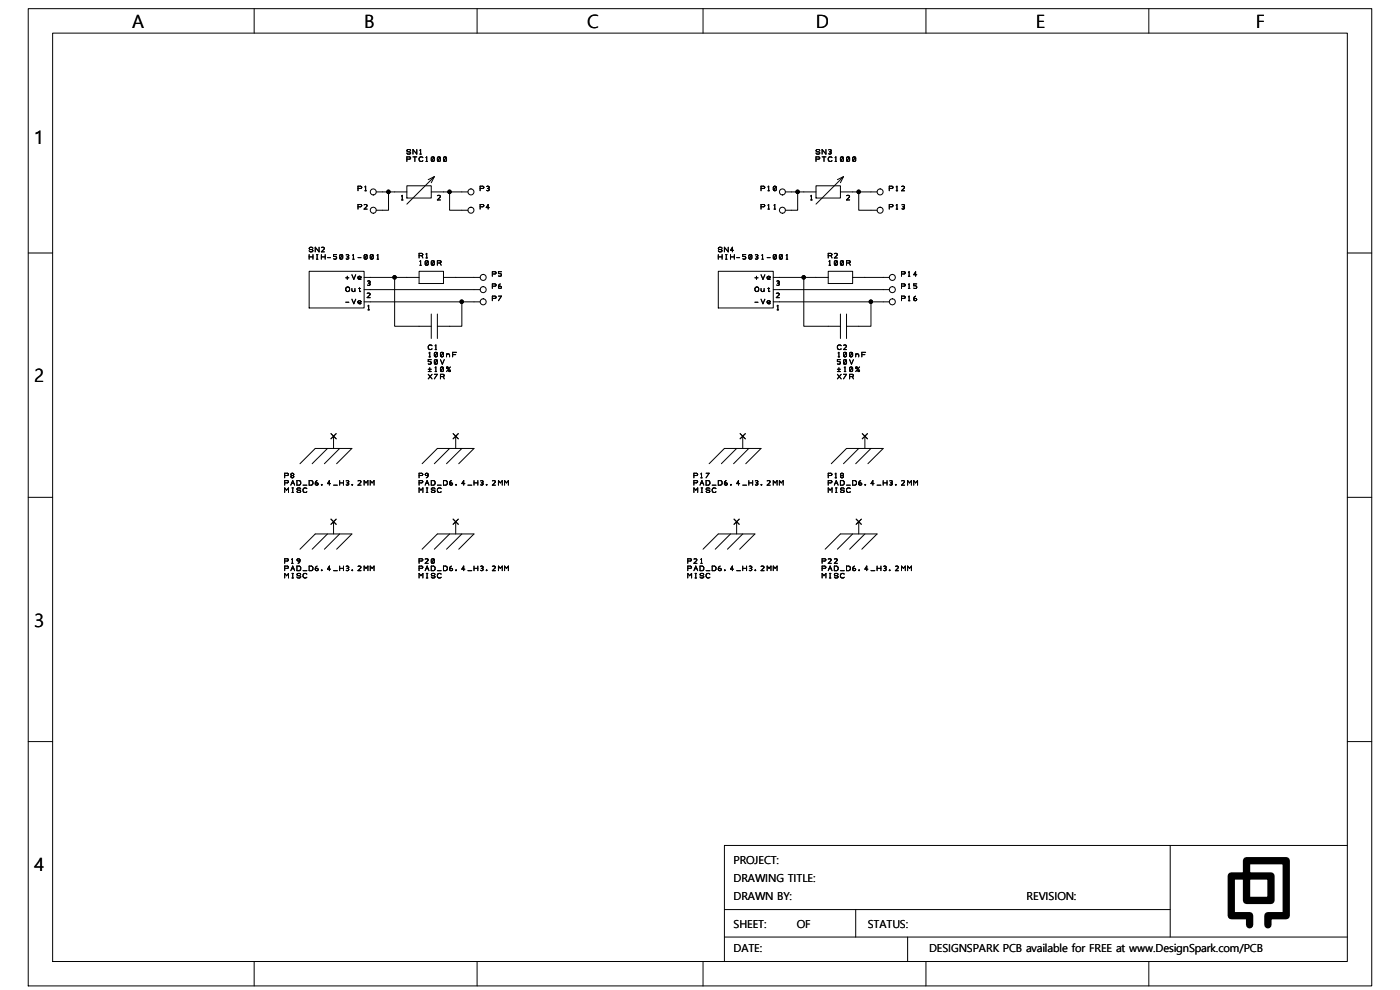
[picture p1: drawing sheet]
<svg xmlns="http://www.w3.org/2000/svg" width="297mm" height="210mm" viewBox="0 0 297 210" stroke-linecap="round" stroke-linejoin="round" font-family="sans-serif">
<defs><g id="words">
<g font-size="3.9">
<text x="28" y="5.9">A</text>
<text x="77.3" y="5.9">B</text>
<text x="124.5" y="5.9">C</text>
<text x="173.1" y="5.9">D</text>
<text x="219.8" y="5.9">E</text>
<text x="266.4" y="5.9">F</text>
<text x="7.3" y="30.6">1</text>
<text x="7.3" y="81.1">2</text>
<text x="7.3" y="132.9">3</text>
<text x="7.3" y="184.7">4</text>
</g>
<g font-size="2.3">
<text x="155.6" y="183.2">PROJECT:</text>
<text x="155.6" y="187.1">DRAWING TITLE:</text>
<text x="155.6" y="191">DRAWN BY:</text>
<text x="217.8" y="191">REVISION:</text>
<text x="155.6" y="196.8">SHEET:</text>
<text x="169" y="196.8">OF</text>
<text x="184.1" y="196.8">STATUS:</text>
<text x="155.6" y="202">DATE:</text>
<text x="197.1" y="202">DESIGNSPARK PCB available for FREE at www.DesignSpark.com/PCB</text>
</g>
</g></defs>
<g fill="#000" stroke="#000" stroke-width=".21">
<circle cx="82.4" cy="40.7" r=".37"/>
<circle cx="83.7" cy="58.8" r=".37"/>
<circle cx="95.4" cy="40.7" r=".37"/>
<circle cx="169.2" cy="40.7" r=".37"/>
<circle cx="170.5" cy="58.8" r=".37"/>
<circle cx="182.2" cy="40.7" r=".37"/>
<circle cx="97.9" cy="64" r=".37"/>
<circle cx="184.8" cy="64" r=".37"/>
</g>
<g fill="none" stroke="#000" stroke-width=".21">
<path d="M6 1.8h285v207.4h-285zM11.2 7h274.6v197h-274.6zM53.9 1.8v5.2M101.2 1.8v5.2M149.1 1.8v5.2M196.4 1.8v5.2M243.7 1.8v5.2M75.9 40h.6l.3-.3-.3-.2h-.6v1M77.4 39.7l.2-.2v1M86.3 39.4h5.2v2.6h-5.2zM86.3 33.8h.6l.2-.3-.2-.2h-.6v1M87.1 32l-.2-.3h-.3l-.3 .3 .3 .2 .4 .1v.3l-.4 .1-.3-.2"/>
<path d="M87.6 33.3h.8M88 33.3v1M88.4 31.7v1l-.8-1v1M89.1 32.7h.3M89.1 31.9l.1-.2v1M89.7 33.4l-.5-.1-.3 .3 .2 .6 .4 .1 .2-.2M90.4 34.3h.3M90.4 33.4l.1-.1v1M92.1 33.4a.34 .34 0 0 0-.6 .1l.1 .7M92.1 33.4v.6a.34 .34 0 0 1-.5 .2M92.1 33.4l-.5 .8M92.1 37.5l-5.8 5.8"/>
<path d="M92.1 37.5l-1.3 .6M92.1 37.5l-.6 1.3M93.4 33.4a.34 .34 0 0 0-.6 .1l.1 .7M93.4 33.4v.6a.34 .34 0 0 1-.5 .2M93.4 33.4l-.5 .8M94.7 33.4a.34 .34 0 0 0-.6 .1l.1 .7M94.7 33.4v.6a.34 .34 0 0 1-.5 .2M94.7 33.4l-.5 .8M101.9 40h.5l.3-.3-.3-.2h-.5v1M103.2 39.6a.35 .35 0 0 1 .6 .1l-.2 .3M103.4 40h.2M103.6 40l.2 .2a.35 .35 0 0 1-.6 .2"/>
<path d="M161.5 40h.5l.3-.3-.3-.2h-.5v1M162.9 39.7l.2-.2v1M164.6 39.6a.34 .34 0 0 0-.6 .1l.1 .7M164.6 39.6l.1 .6a.35 .35 0 0 1-.6 .2M164.6 39.6l-.5 .8M173.1 39.4h5.2v2.6h-5.2zM173.1 33.8h.6l.2-.3-.2-.2h-.6v1M173.9 32l-.2-.3h-.3l-.3 .3 .3 .2 .4 .1v.3l-.4 .1-.3-.2M174.4 33.3h.8M174.8 33.3v1M175.2 31.7v1l-.8-1v1M175.8 31.8a.34 .34 0 0 1 .6 .2l-.3 .2"/>
<path d="M176 32.2h.1M176.1 32.2l.3 .3a.34 .34 0 0 1-.6 .1M176.5 33.4l-.5-.1-.3 .3 .2 .6 .4 .1 .2-.2M177.2 34.3h.3M177.2 33.4l.1-.1v1M178.9 33.4a.35 .35 0 0 0-.6 .1l.1 .7M178.9 33.4v.6a.34 .34 0 0 1-.5 .2M178.9 33.4l-.5 .8M178.9 37.5l-5.8 5.8M178.9 37.5l-1.2 .6M178.9 37.5l-.6 1.3M180.2 33.4a.34 .34 0 0 0-.6 .1l.1 .7"/>
<path d="M180.2 33.4v.6a.34 .34 0 0 1-.5 .2M180.2 33.4l-.5 .8M181.5 33.4a.34 .34 0 0 0-.6 .1l.1 .7M181.5 33.4v.6a.34 .34 0 0 1-.5 .2M181.5 33.4l-.5 .8M188.7 40h.5l.3-.3-.3-.2h-.5v1M190.1 39.7l.2-.2v1M191.3 39.6l.4-.1 .2 .2-.6 .8h.6M6 53.7h5.2M65.6 57.6h11.6v7.7h-11.6zM65.6 54v1M65.6 54.5h.8"/>
<path d="M66.4 52.7l-.2-.2h-.4l-.2 .2 .2 .2 .5 .1v.3l-.5 .1-.2-.2M66.4 54v1M67.1 55h.3M67.1 54h.3M67.3 54v1M67.7 52.5v.9l-.8-.9v.9M68.2 52.5h.4l.2 .2-.6 .7h.6M68.2 54.5h.8M68.2 54v1M69 54v1M69.5 54.7h.6M71.4 54h-.6v.4h.4l.2 .3-.2 .3-.4-.1"/>
<path d="M72.6 54.1l.1 .6a.34 .34 0 0 1-.6 .2M72.6 54.1a.34 .34 0 0 0-.5 .2v.6M72.6 54.1l-.5 .8M73.4 58.9h.6M73.4 54.1a.35 .35 0 0 1 .6 .2l-.2 .2M73.6 54.5h.2M73.7 58.6v.7M73.8 54.5l.2 .2a.34 .34 0 0 1-.6 .2M74.7 58.3l.4 1 .4-1M74.8 55h.3M74.8 54.2l.2-.2v1M75.9 43.9h.6l.3-.3-.3-.2h-.6v1"/>
<path d="M75.9 58.8l.3 .2 .3-.1 .1-.1-.2-.2-.5 .2v.2l.3 .3 .4-.1M75.9 54.7h.7M77.2 43.5l.4-.1 .3 .2-.7 .8h.7M77.2 58.8h11.7M77.4 40.5h.3M77.8 54.1l.1 .6a.34 .34 0 0 1-.6 .2M77.8 54.1a.34 .34 0 0 0-.6 .2l.1 .6M77.8 54.1l-.5 .8M78 59.7a.35 .35 0 0 1 .5 .1l-.2 .3M79.1 54.1l.1 .6a.34 .34 0 0 1-.6 .2M79.1 54.1a.34 .34 0 0 0-.6 .2l.1 .6M79.1 54.1l-.5 .8"/>
<path d="M79.8 40.7h6.5M80 55h.3M80 54.2l.2-.2v1M82.4 40.7v3.9h-2.6M83.7 58.8v10.4h7.8M85.2 42.4h.3M85.2 41.6l.1-.2v1M88.9 57.6h5.2v2.5h-5.2zM88.9 54.2h.6M89.1 55.5l.1-.2v1M89.1 56.3h.3M89.5 54.2l.2-.2-.1-.2-.7-.1v1"/>
<path d="M89.5 54.2l.2 .5M90.4 53.9l.1-.2v1M90.4 54.7h.3M90.8 55.4v.6a.35 .35 0 0 1-.5 .2M90.8 55.4a.35 .35 0 0 0-.6 .1l.1 .7M90.8 55.4l-.5 .8M91.5 40.7h7.8M92.1 55.4v.6a.35 .35 0 0 1-.5 .2M92.1 55.4a.34 .34 0 0 0-.6 .1l.1 .7M92.1 55.4l-.5 .8M92.8 41.5l.4-.1 .2 .3-.6 .7h.6M92.8 55.8h.6"/>
<path d="M93.4 55.8l.2-.3-.1-.1-.7-.1v1M93.4 55.8l.2 .5M94.1 58.8h7.8M95.4 40.7v3.9h3.9M101.9 43.9h.5l.3-.3-.3-.2h-.5v1M103.8 44h-.6l.4-.6v1M104.5 58.1h.5l.3-.2-.3-.3h-.5v1M106.4 57.6h-.7v.4h.4l.3 .3-.3 .3-.4-.1M152.4 57.6h11.6v7.7h-11.6zM152.4 54.5h.8M152.4 54v1M153.2 52.7l-.2-.2h-.4l-.2 .2 .2 .2 .5 .1v.3l-.5 .1-.2-.2"/>
<path d="M153.2 54v1M153.9 55h.3M153.9 54h.3M154.1 54v1M154.5 52.5v.9l-.8-.9v.9M155 54.5h.8M155 54v1M155.6 53.1h-.6l.4-.6v.9M155.8 54v1M156.3 54.7h.6M158.2 54h-.6v.4h.4l.2 .3-.2 .3-.4-.1M159.4 54.1l.1 .6a.34 .34 0 0 1-.6 .2"/>
<path d="M159.4 54.1a.35 .35 0 0 0-.5 .2v.6M159.4 54.1l-.5 .8M160.2 58.9h.6M160.2 54.1a.34 .34 0 0 1 .6 .2l-.2 .2M160.4 54.5h.2M160.5 58.6v.7M160.6 54.5l.2 .2a.34 .34 0 0 1-.6 .2M161.5 43.9h.5l.3-.3-.3-.2h-.5v1M161.5 58.3l.4 1 .4-1M161.6 55h.3M161.6 54.2l.2-.2v1M162.8 58.8l.2 .2 .3-.1 .1-.1-.2-.2-.4 .1v.3l.2 .3 .4-.1"/>
<path d="M162.8 54.7h.6M162.9 40.5h.3M162.9 44.4h.3M162.9 43.5l.2-.1v1M164 58.8h11.7M164.2 44.4h.3M164.2 43.5l.2-.1v1M164.6 54.1l.1 .6a.34 .34 0 0 1-.6 .2M164.6 54.1a.34 .34 0 0 0-.6 .2l.1 .6M164.6 54.1l-.5 .8M164.8 59.7a.34 .34 0 0 1 .5 .1l-.2 .3M165.9 54.1l.1 .6a.34 .34 0 0 1-.6 .2"/>
<path d="M165.9 54.1a.34 .34 0 0 0-.6 .2l.1 .6M165.9 54.1l-.5 .8M166.6 40.7h6.5M166.8 55h.3M166.8 54.2l.2-.2v1M169.2 40.7v3.9h-2.6M170.5 58.8v10.4h7.8M172 42.4h.3M172 41.6l.1-.2v1M175.7 57.6h5.2v2.5h-5.2zM175.7 54.2h.6M175.9 56.3h.3"/>
<path d="M175.9 55.5l.1-.2v1M176.3 54.2l.2-.2-.1-.2-.7-.1v1M176.3 54.2l.2 .5M177 53.8l.4-.1 .3 .3-.7 .7h.7M177.6 55.4l.1 .6a.35 .35 0 0 1-.6 .2M177.6 55.4a.34 .34 0 0 0-.6 .1l.1 .7M177.6 55.4l-.5 .8M178.3 40.7h7.8M178.9 55.4v.6a.35 .35 0 0 1-.5 .2M178.9 55.4a.35 .35 0 0 0-.6 .1l.1 .7M178.9 55.4l-.5 .8M179.6 41.5l.4-.1 .2 .3-.6 .7h.6"/>
<path d="M179.6 55.8h.6M180.2 55.8l.2-.3-.1-.1-.7-.1v1M180.2 55.8l.2 .5M180.9 58.8h7.8M182.2 40.7v3.9h3.9M188.7 43.9h.5l.3-.3-.3-.2h-.5v1M190.1 40.5h.3M190.1 44.4h.3M190.1 43.5l.2-.1v1M191.3 58.1h.5l.3-.2-.3-.3h-.5v1M191.3 43.5a.35 .35 0 0 1 .6 .1l-.2 .3M191.5 43.9h.2"/>
<path d="M191.7 43.9l.2 .2a.35 .35 0 0 1-.6 .2M192.7 58.6h.3M192.7 57.8l.2-.2v1M194.5 58.3h-.7l.4-.7v1M285.8 53.7h5.2M73.4 64.1h.6M74.7 63.5l.4 .9 .4-.9M74.7 61.2v.4a.33 .33 0 0 0 .3 .3 .33 .33 0 0 0 .3-.3M75.3 61.2v.7M75.9 64l.5 .2 .2-.2-.1-.1h-.5l-.1 .3 .3 .2h.4M76.1 61.2h.4M76.3 61v.8h.2"/>
<path d="M77.2 61.4h24.7M77.2 64h24.7M77.9 62.3l.4-.1 .2 .2-.6 .7h.6M78.1 65.7h.3M78.1 64.9l.1-.1v.9M78.1 60.1h.2M78.3 60.1l.2 .2a.34 .34 0 0 1-.5 .2M90.8 78.3h.7M90.8 78.8h.7M90.8 79.4l.9 1M91 75.7h.3M91 74.9l.2-.2v1"/>
<path d="M91.2 78v.7M91.5 66.6v5.2M91.5 76.3h-.7v.4h.4l.3 .2-.3 .4-.4-.1M91.7 73.3l-.5-.1-.4 .3 .2 .6 .4 .1 .3-.2M91.7 79.4l-.9 1M92.1 79.4h.7l-.7 1M92.3 74.2h.3M92.3 73.3l.2-.1v1M92.3 78l.2-.2v1M92.3 78.8h.3M92.7 74.8a.35 .35 0 0 0-.6 .2l.1 .6M92.7 76.4a.34 .34 0 0 0-.6 .1l.1 .7"/>
<path d="M92.7 74.8l.1 .7a.35 .35 0 0 1-.6 .1M92.7 76.4l.1 .6a.34 .34 0 0 1-.6 .2M92.7 74.8l-.5 .8M92.7 76.4l-.5 .8M92.8 66.6v5.2M93.4 76.3l.4 1 .5-1M93.4 79.9h.6M94 74.8a.34 .34 0 0 0-.6 .2l.1 .6M94 77.9a.34 .34 0 0 0-.6 .2l.1 .6M94 79.9l.3-.2-.1-.2-.8-.1v1M94 74.8l.1 .7a.35 .35 0 0 1-.6 .1M94 77.9l.1 .7a.34 .34 0 0 1-.6 .1"/>
<path d="M94 74.8l-.5 .8M94 77.9l-.5 .8M94 79.9l.3 .5M94.7 75.1v.6M94.7 77.9l.3-.1 .1 .3-.3 .1zM94.7 75.3a.34 .34 0 0 1 .4-.2 .34 .34 0 0 1 .3 .2v.4M95.2 78.6l.3-.1v.2l-.2 .1zM95.5 77.8l-.8 1M96 75.2h.7M96.8 74.7h-.8v1M98 64v5.2h-5.2M104.5 60.7h.5l.3-.2-.3-.3h-.5v1"/>
<path d="M104.5 63.3h.5l.3-.2-.3-.3h-.5v1M105.7 62.8h.7l-.7 1M106.1 60.2a.6 .6 0 0 0-.4 .8M160.2 64.1h.6M161.5 61.2v.4a.34 .34 0 0 0 .3 .3 .34 .34 0 0 0 .3-.3M161.5 63.5l.4 .9 .4-.9M162.1 61.2v.7M162.8 64l.2 .2 .3-.1 .1-.2-.2-.1-.4 .1v.3l.2 .2h.4M162.9 61.2h.4M163.1 61v.8h.2M164 61.4h24.7M164 64h24.7"/>
<path d="M164.7 62.3l.4-.1 .2 .2-.6 .7h.6M164.9 65.7h.3M164.9 64.9l.1-.1v.9M164.9 60.1h.2M165.1 60.1l.2 .2a.34 .34 0 0 1-.5 .2M177.7 78.3h.6M177.7 78.8h.6M177.7 79.4l.8 1M177.8 75.7h.3M177.8 74.9l.2-.2v1M178 78v.7M178.3 76.3h-.6v.4h.4l.2 .2-.2 .4-.4-.1"/>
<path d="M178.3 66.6v5.2M178.5 73.3l-.5-.1-.3 .3 .1 .6 .4 .1 .3-.2M178.5 79.4l-.8 1M178.9 73.3l.4-.1 .3 .2-.7 .8h.7M178.9 79.4h.7l-.7 1M179.1 78.8h.3M179.1 78l.2-.2v1M179.5 74.8l.1 .7a.35 .35 0 0 1-.6 .1M179.5 74.8a.35 .35 0 0 0-.6 .2l.1 .6M179.5 76.4l.1 .6a.34 .34 0 0 1-.6 .2M179.5 76.4a.34 .34 0 0 0-.6 .1l.1 .7M179.5 74.8l-.5 .8"/>
<path d="M179.5 76.4l-.5 .8M179.6 66.6v5.2M180.2 79.9h.6M180.2 76.3l.4 1 .5-1M180.8 74.8l.1 .7a.34 .34 0 0 1-.6 .1M180.8 74.8a.35 .35 0 0 0-.6 .2l.1 .6M180.8 77.9l.1 .7a.34 .34 0 0 1-.6 .1M180.8 77.9a.34 .34 0 0 0-.6 .2l.1 .6M180.8 79.9l.3-.2-.1-.2-.8-.1v1M180.8 74.8l-.5 .8M180.8 77.9l-.5 .8M180.8 79.9l.3 .5"/>
<path d="M181.5 75.3a.33 .33 0 0 1 .4-.2 .33 .33 0 0 1 .3 .2v.4M181.5 75.1v.6M181.6 77.8l.3 .1-.1 .3-.3-.1zM182 78.6l.3-.1 .1 .2-.3 .1zM182.4 77.8l-.9 1M182.8 75.2h.7M183.6 74.7h-.8v1M184.8 64v5.2h-5.2M191.3 60.7h.5l.3-.2-.3-.3h-.5v1M191.3 63.3h.5l.3-.2-.3-.3h-.5v1M192.7 63.8h.3M192.7 61.2h.3"/>
<path d="M192.7 60.4l.2-.2v1M192.7 63l.2-.2v1M194.2 62.8a.6 .6 0 0 0-.4 .7M194.5 60.2h-.7v.4l.6 .1 .1 .3a.4 .4 0 0 1-.7 .1M63.6 98.4l3.3-3.3h7.8l-3.3 3.3M69.5 95.1l-3.3 3.3M70.2 92l1.1 1.1M70.8 92.5v2.6M71.3 92l-1.1 1.1M72.1 95.1l-3.3 3.3M89.6 98.4l3.2-3.3h7.8l-3.3 3.3M95.4 95.1l-3.3 3.3"/>
<path d="M96.1 92l1.1 1.1M96.7 92.5v2.6M97.2 92l-1.1 1.1M98 95.1l-3.3 3.3M150.4 98.4l3.3-3.3h7.8l-3.3 3.3M156.3 95.1l-3.3 3.3M157 92l1.1 1.1M157.6 92.5v2.6M158.1 92l-1.1 1.1M158.9 95.1l-3.3 3.3M176.4 98.4l3.2-3.3h7.8l-3.3 3.3M182.2 95.1l-3.3 3.3"/>
<path d="M182.9 92l1.1 1.1M183.5 92.5v2.6M184 92l-1.1 1.1M184.8 95.1l-3.3 3.3M6 105.5h5.2M60.4 100.9h.6l.2-.3-.2-.2h-.6v1M60.4 102.4h.6l.2-.2-.2-.3h-.6v1M60.4 104.5v-1l.4 .5 .4-.5v1M60.4 119h.6l.2-.2-.2-.3h-.6v1M61.7 102.9l.4-1 .4 1M61.9 102.5h.4M61.9 119.5h.3"/>
<path d="M61.9 118.7l.1-.2v1M61.9 100.9l-.2-.3a.34 .34 0 0 1 .3-.2 .34 .34 0 0 1 .3 .2l-.2 .3M61.9 100.9h.2M61.9 100.9l-.2 .2a.34 .34 0 0 0 .3 .3 .34 .34 0 0 0 .3-.3l-.2-.2M61.9 104.5h.4M61.9 103.5h.4M62.1 103.5v1M63 101.9h.5l.2 .2 .1 .5-.2 .2-.6 .1zM63.6 118.8a.61 .61 0 0 1-.4 .7M63.6 116.5l3.3-3.2h7.8l-3.3 3.2M63.8 103.8l-.2-.3-.5 .1v.3l.5 .1 .2 .2-.2 .3h-.4l-.2-.3M64.3 102.9h.8"/>
<path d="M65.1 103.7l-.5-.2-.3 .3 .2 .6 .4 .1 .2-.2M65.6 101.9h.5l.2 .2 .1 .5-.2 .2-.6 .1zM67.3 101.9a.6 .6 0 0 0-.4 .8M68.2 102.8h.1zM69.5 113.3l-3.3 3.2M70.1 102.6h-.6l.4-.7v1M70.2 110.1l1.1 1.1M70.8 110.7v2.6M70.8 102.9h.8M71.3 110.1l-1.1 1.1M72.1 101.9v1M72.1 102.4h.8"/>
<path d="M72.1 113.3l-3.3 3.2M72.9 101.9v1M73.4 102a.35 .35 0 0 1 .6 .2l-.2 .2M73.6 102.4h.2M73.8 102.4l.2 .3a.34 .34 0 0 1-.6 .1M74.7 102.8h.1zM75.9 102l.5-.1 .2 .3-.7 .7h.7M77.2 102.9v-1l.4 .5 .5-.5v1M78.5 102.9v-1l.4 .5 .5-.5v1M88.9 100.9h.6l.2-.3-.2-.2h-.6v1M88.9 102.4h.6l.2-.2-.2-.3h-.6v1M88.9 104.5v-1l.4 .5 .4-.5v1"/>
<path d="M88.9 119h.6l.2-.2-.2-.3h-.6v1M89.6 116.5l3.2-3.2h7.8l-3.3 3.2M90.2 102.9l.4-1 .4 1M90.2 118.6l.4-.1 .2 .3-.6 .7h.6M90.4 102.5h.4M90.4 104.5h.4M90.4 103.5h.4M90.6 103.5v1M90.8 100.6a.6 .6 0 0 1-.4 .8M91.5 101.9h.5l.2 .2 .1 .5-.2 .2-.6 .1zM92.1 118.6v.7a.34 .34 0 0 1-.5 .1M92.1 118.6a.35 .35 0 0 0-.6 .2l.1 .6"/>
<path d="M92.1 118.6l-.5 .8M92.3 103.8l-.2-.3h-.4l-.2 .3 .2 .2 .5 .1v.3l-.5 .1-.2-.3M92.8 102.9h.8M93.6 103.7l-.5-.2-.3 .3 .2 .6 .4 .1 .2-.2M94.1 101.9h.5l.2 .2 .1 .5-.2 .2-.6 .1zM95.4 113.3l-3.3 3.2M95.8 101.9a.6 .6 0 0 0-.4 .8M96.1 110.1l1.1 1.1M96.7 102.8h.1zM96.7 110.7v2.6M97.2 110.1l-1.1 1.1M98 113.3l-3.3 3.2"/>
<path d="M98.6 102.6h-.6l.4-.7v1M99.3 102.9h.8M100.6 102.4h.8M100.6 101.9v1M101.4 101.9v1M101.9 102a.35 .35 0 0 1 .6 .2l-.2 .2M102.1 102.4h.2M102.3 102.4l.2 .3a.34 .34 0 0 1-.6 .1M103.2 102.8h.1zM104.5 102l.4-.1 .2 .3-.6 .7h.6M105.7 102.9v-1l.4 .5 .5-.5v1M107 102.9v-1l.4 .5 .5-.5v1"/>
<path d="M145.9 119h.6l.2-.2-.2-.3h-.6v1M147.2 100.9h.6l.2-.3-.2-.2h-.6v1M147.2 102.4h.6l.2-.2-.2-.3h-.6v1M147.2 104.5v-1l.4 .5 .4-.5v1M147.2 118.6l.4-.1 .3 .3-.7 .7h.7M148.5 102.9l.4-1 .4 1M148.7 101.4h.3M148.7 102.5h.4M148.7 100.6l.1-.2v1M148.7 118.7l.1-.2v1M148.7 119.5h.3M148.7 104.5h.4"/>
<path d="M148.7 103.5h.4M148.9 103.5v1M149.1 116.5l3.3-3.2h7.8l-3.3 3.2M149.8 100.4h.6l-.6 1M149.8 101.9h.5l.2 .2 .1 .5-.2 .2-.6 .1zM150.6 103.8l-.2-.3h-.4l-.2 .3 .2 .2 .5 .1v.3l-.5 .1-.2-.3M151.1 102.9h.8M151.9 103.7l-.5-.2-.3 .3 .2 .6 .4 .1 .2-.2M152.4 101.9h.5l.2 .2 .1 .5-.2 .2-.6 .1zM154.1 101.9a.6 .6 0 0 0-.4 .8M155 102.8h.1zM155 113.3l-3.3 3.2"/>
<path d="M155.7 110.1l1.1 1.1M156.3 110.7v2.6M156.8 110.1l-1.1 1.1M156.9 102.6h-.6l.4-.7v1M157.6 102.9h.8M157.6 113.3l-3.3 3.2M158.9 102.4h.8M158.9 101.9v1M159.7 101.9v1M160.2 102a.35 .35 0 0 1 .6 .2l-.2 .2M160.4 102.4h.2M160.6 102.4l.2 .3a.34 .34 0 0 1-.6 .1"/>
<path d="M161.5 102.8h.1zM162.8 102l.4-.1 .2 .3-.6 .7h.6M164 102.9v-1l.4 .5 .5-.5v1M165.3 102.9v-1l.4 .5 .5-.5v1M174.4 119h.6l.2-.2-.2-.3h-.6v1M175.1 116.5l3.2-3.2h7.8l-3.3 3.2M175.7 100.9h.6l.2-.3-.2-.2h-.6v1M175.7 102.4h.6l.2-.2-.2-.3h-.6v1M175.7 104.5v-1l.4 .5 .4-.5v1M175.7 118.6l.4-.1 .3 .3-.7 .7h.7M177 102.9l.4-1 .4 1M177 118.6l.4-.1 .3 .3-.7 .7h.7"/>
<path d="M177.2 101.4h.3M177.2 102.5h.5M177.2 100.6l.1-.2v1M177.2 104.5h.4M177.2 103.5h.4M177.4 103.5v1M178.3 101.9h.5l.2 .2 .1 .5-.2 .2-.6 .1zM178.5 100.9l-.2-.3a.34 .34 0 0 1 .3-.2 .34 .34 0 0 1 .3 .2l-.2 .3M178.5 100.9h.2M178.5 100.9l-.2 .2a.34 .34 0 0 0 .3 .3 .34 .34 0 0 0 .3-.3l-.2-.2M179.1 103.8l-.2-.3-.5 .1v.3l.5 .1 .2 .2-.2 .3h-.4l-.2-.3M179.6 102.9h.8"/>
<path d="M180.4 103.7l-.5-.2-.3 .3 .2 .6 .4 .1 .2-.2M180.9 101.9h.5l.2 .2 .1 .5-.2 .2-.6 .1zM180.9 113.3l-3.2 3.2M181.6 110.1l1.1 1.1M182.2 110.7v2.6M182.6 101.9a.6 .6 0 0 0-.4 .8M182.7 110.1l-1.1 1.1M183.5 102.8h.1zM183.5 113.3l-3.3 3.2M185.4 102.6h-.6l.4-.7v1M186.1 102.9h.8M187.4 102.4h.8"/>
<path d="M187.4 101.9v1M188.2 101.9v1M188.7 102a.34 .34 0 0 1 .6 .2l-.2 .2M188.9 102.4h.2M189.1 102.4l.2 .3a.34 .34 0 0 1-.6 .1M190 102.8h.1zM191.3 102l.4-.1 .2 .3-.6 .7h.6M192.6 102.9v-1l.4 .5 .4-.5v1M193.8 102.9v-1l.4 .5 .5-.5v1M285.8 105.5h5.2M60.4 120.6h.6l.2-.3-.2-.2h-.6v1M60.4 122.6v-1l.4 .5 .4-.5v1"/>
<path d="M61.7 121.1l.4-1 .4 1M61.9 120.7h.4M61.9 122.6h.4M61.9 121.6h.4M62.1 121.6v1M63 120.1h.5l.2 .2 .1 .4-.2 .3-.6 .1zM63.8 121.9l-.2-.3-.5 .1v.3l.5 .1 .2 .3-.2 .2h-.4l-.2-.2M64.3 121.1h.8M65.1 121.8l-.5-.2-.3 .4 .2 .5 .4 .1 .2-.1M65.6 120.1h.5l.2 .2 .1 .4-.2 .3-.6 .1zM67.3 120.1a.6 .6 0 0 0-.4 .7M68.3 120.9v.2z"/>
<path d="M70.1 120.7h-.6l.4-.6v1M70.8 121.1h.8M72.1 120.1v1M72.1 120.6h.8M72.9 120.1v1M73.4 120.2a.35 .35 0 0 1 .6 .1l-.2 .3M73.6 120.6h.2M73.8 120.6l.2 .2a.35 .35 0 0 1-.6 .2M74.7 120.9v.2zM75.9 120.2l.5-.1 .2 .2-.7 .8h.7M77.2 121.1v-1l.4 .5 .5-.5v1M78.5 121.1v-1l.4 .5 .5-.5v1"/>
<path d="M88.9 120.6h.6l.2-.3-.2-.2h-.6v1M88.9 122.6v-1l.4 .5 .4-.5v1M90.2 121.1l.4-1 .4 1M90.4 120.7h.4M90.4 122.6h.4M90.4 121.6h.4M90.6 121.6v1M91.5 120.1h.5l.2 .2 .1 .4-.2 .3-.6 .1zM92.3 121.9l-.2-.3-.5 .1v.3l.5 .1 .2 .3-.2 .2h-.4l-.2-.2M92.8 121.1h.8M93.6 121.8l-.5-.2-.3 .4 .2 .5 .4 .1 .2-.1M94.1 120.1h.5l.2 .2 .1 .4-.2 .3-.6 .1z"/>
<path d="M95.8 120.1a.6 .6 0 0 0-.4 .7M96.8 120.9v.2zM98.6 120.7h-.6l.4-.6v1M99.3 121.1h.8M100.6 120.1v1M100.6 120.6h.8M101.4 120.1v1M101.9 120.2a.34 .34 0 0 1 .6 .1l-.2 .3M102.1 120.6h.2M102.3 120.6l.2 .2a.34 .34 0 0 1-.6 .2M103.2 120.9v.2zM104.5 120.2l.4-.1 .2 .2-.6 .8h.6"/>
<path d="M105.7 121.1v-1l.4 .5 .5-.5v1M107 121.1v-1l.4 .5 .5-.5v1M145.9 120.6h.6l.2-.3-.2-.2h-.6v1M145.9 122.6v-1l.4 .5 .4-.5v1M147.2 121.1l.4-1 .4 1M147.4 120.7h.5M147.5 122.6h.3M147.5 121.6h.3M147.6 121.6v1M148.5 120.1h.5l.2 .2 .1 .4-.2 .3-.6 .1zM149.3 121.9l-.2-.3-.5 .1v.3l.5 .1 .2 .3-.2 .2h-.4l-.2-.2M149.8 121.1h.8"/>
<path d="M150.6 121.8l-.5-.2-.3 .4 .2 .5 .4 .1 .2-.1M151.1 120.1h.5l.2 .2 .1 .4-.2 .3-.6 .1zM152.8 120.1a.6 .6 0 0 0-.4 .7M153.8 120.9v.2zM155.6 120.7h-.6l.4-.6v1M156.3 121.1h.8M157.6 120.1v1M157.6 120.6h.8M158.4 120.1v1M158.9 120.2a.34 .34 0 0 1 .6 .1l-.2 .3M159.1 120.6h.2M159.3 120.6l.2 .2a.34 .34 0 0 1-.6 .2"/>
<path d="M160.2 121h.1zM161.5 120.2l.4-.1 .2 .2-.6 .8h.6M162.8 121.1v-1l.4 .5 .4-.5v1M164 121.1v-1l.4 .5 .5-.5v1M174.4 120.6h.6l.2-.3-.2-.2h-.6v1M174.4 122.6v-1l.4 .5 .4-.5v1M175.7 121.1l.4-1 .4 1M175.9 120.7h.5M176 122.6h.3M176 121.6h.3M176.1 121.6v1M177 120.1h.5l.2 .2 .1 .4-.1 .3-.7 .1z"/>
<path d="M177.8 121.9l-.2-.3-.5 .1v.3l.5 .1 .2 .3-.2 .2h-.4l-.2-.2M178.3 121.1h.8M179.1 121.8l-.5-.2-.3 .4 .2 .5 .4 .1 .2-.1M179.6 120.1h.5l.2 .2 .1 .4-.2 .3-.6 .1zM181.3 120.1a.62 .62 0 0 0-.4 .7M182.3 120.9v.2zM184.1 120.7h-.6l.4-.6v1M184.8 121.1h.8M186.1 120.6h.8M186.1 120.1v1M186.9 120.1v1M187.4 120.2a.34 .34 0 0 1 .6 .1l-.2 .3"/>
<path d="M187.6 120.6h.2M187.8 120.6l.2 .2a.34 .34 0 0 1-.6 .2M188.7 121h.1zM190 120.2l.4-.1 .2 .2-.6 .8h.6M191.3 121.1v-1l.4 .5 .4-.5v1M192.6 121.1v-1l.4 .5 .4-.5v1M6 157.3h5.2M285.8 157.3h5.2M248.3 179.4v19.4M285.8 179.4h-132.1v24.6M153.7 198.8h132.1M153.7 193h94.6"/>
<path d="M181.5 193v5.8M192.6 198.8v5.2M53.9 204v5.2M101.2 204v5.2M149.1 204v5.2M196.4 204v5.2M243.7 204v5.2"/>
<circle cx="79.2" cy="44.6" r=".65"/>
<circle cx="79.2" cy="40.7" r=".65"/>
<circle cx="99.9" cy="40.7" r=".65"/>
<circle cx="99.9" cy="44.6" r=".65"/>
<circle cx="102.5" cy="58.9" r=".65"/>
<circle cx="166" cy="40.7" r=".65"/>
<circle cx="166" cy="44.6" r=".65"/>
<circle cx="186.7" cy="40.7" r=".65"/>
<circle cx="186.7" cy="44.6" r=".65"/>
<circle cx="189.3" cy="58.9" r=".65"/>
<circle cx="73.8" cy="61.4" r=".47"/>
<circle cx="102.5" cy="61.4" r=".65"/>
<circle cx="102.5" cy="64" r=".65"/>
<circle cx="106" cy="60.9" r=".3"/>
<circle cx="160.5" cy="61.3" r=".47"/>
<circle cx="189.3" cy="61.4" r=".65"/>
<circle cx="189.3" cy="64" r=".65"/>
<circle cx="194.1" cy="63.5" r=".3"/>
<circle cx="63.3" cy="118.7" r=".3"/>
<circle cx="67.2" cy="102.7" r=".3"/>
<circle cx="90.6" cy="100.6" r=".3"/>
<circle cx="95.7" cy="102.7" r=".3"/>
<circle cx="154" cy="102.7" r=".3"/>
<circle cx="182.5" cy="102.7" r=".3"/>
<circle cx="67.2" cy="120.9" r=".3"/>
<circle cx="95.7" cy="120.9" r=".3"/>
<circle cx="152.7" cy="120.9" r=".3"/>
<circle cx="181.2" cy="120.9" r=".3"/>
</g>
<path d="M265.1 196.2v-2h-3.9v-8.4h8.4v5.2h-5.1v-8.4h8.4v11.6h-3.9v2" fill="none" stroke="#000" stroke-width="1.5"/>
<use href="#words"/>
</svg>
